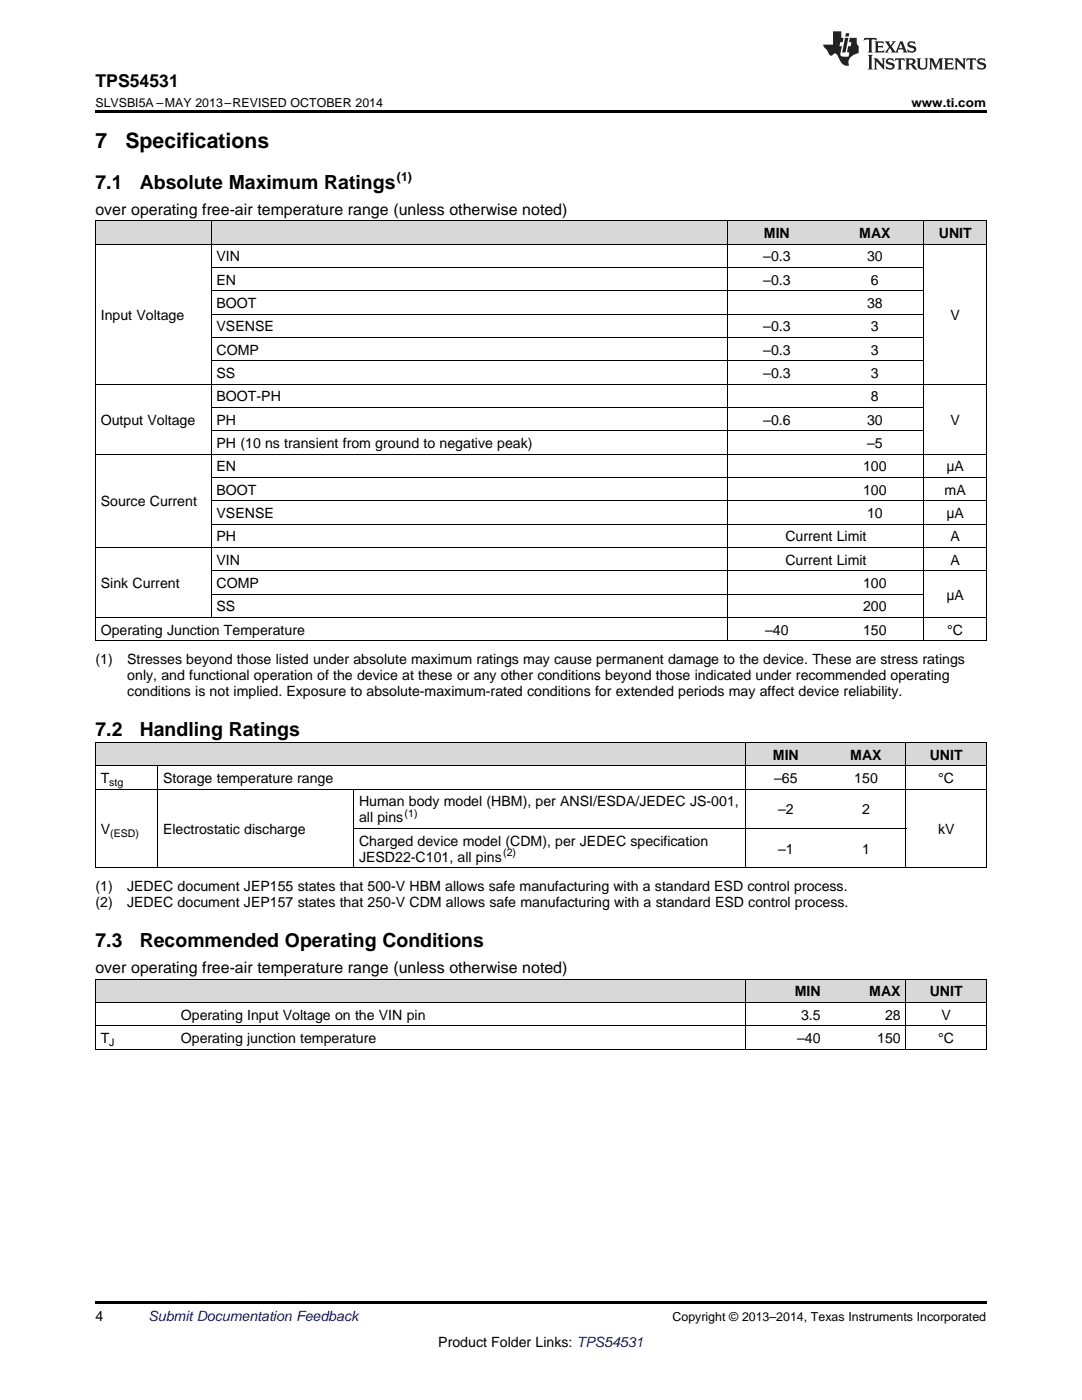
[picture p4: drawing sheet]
<svg xmlns="http://www.w3.org/2000/svg" width="216mm" height="279mm" viewBox="0 0 216 279" stroke-linecap="round" stroke-linejoin="round" font-family="sans-serif">
<defs><g id="words">
<g font-size="4.2">
<text x="19" y="29.6">7</text>
<text x="25" y="29.6">Specifications</text>
</g>
<g font-size="3.9">
<text x="19" y="37.7">7.1</text>
<text x="27.9" y="37.7">Absolute Maximum Ratings</text>
<text x="19" y="147">7.2</text>
<text x="27.9" y="147">Handling Ratings</text>
<text x="19" y="189.1">7.3</text>
<text x="27.9" y="189.1">Recommended Operating Conditions</text>
</g>
<text font-size="3.5" x="19" y="17.3">TPS54531</text>
<g font-size="3.2">
<text x="19" y="42.9">over operating free-air temperature range (unless otherwise noted)</text>
<text x="19" y="194.2">over operating free-air temperature range (unless otherwise noted)</text>
</g>
<g font-size="2.8">
<text x="152.4" y="47.5">MIN</text>
<text x="171.4" y="47.5">MAX</text>
<text x="187.3" y="47.5">UNIT</text>
<text x="43.2" y="52.2">VIN</text>
<text x="152.3" y="52.2">–0.3</text>
<text x="173" y="52.2">30</text>
<text x="43.2" y="56.8">EN</text>
<text x="152.3" y="56.8">–0.3</text>
<text x="173.8" y="56.8">6</text>
<text x="20.1" y="63.8">Input Voltage</text>
<text x="43.2" y="61.5">BOOT</text>
<text x="173" y="61.5">38</text>
<text x="189.7" y="63.8">V</text>
<text x="43.2" y="66.1">VSENSE</text>
<text x="43.2" y="70.8">COMP</text>
<text x="152.3" y="66.1">–0.3</text>
<text x="152.3" y="70.8">–0.3</text>
<text x="173.8" y="66.1">3</text>
<text x="173.8" y="70.8">3</text>
<text x="43.2" y="75.5">SS</text>
<text x="152.3" y="75.5">–0.3</text>
<text x="173.8" y="75.5">3</text>
<text x="43.2" y="80.1">BOOT-PH</text>
<text x="173.8" y="80.1">8</text>
<text x="20.1" y="84.8">Output Voltage</text>
<text x="43.2" y="84.8">PH</text>
<text x="43.2" y="89.4">PH (10 ns transient from ground to negative peak)</text>
<text x="152.3" y="84.8">–0.6</text>
<text x="173" y="84.8">30</text>
<text x="173" y="89.4">–5</text>
<text x="189.7" y="84.8">V</text>
<text x="43.2" y="94.1">EN</text>
<text x="172.2" y="94.1">100</text>
<text x="188.8" y="94.1">μA</text>
<text x="20.1" y="101.1">Source Current</text>
<text x="43.2" y="98.7">BOOT</text>
<text x="172.2" y="98.7">100</text>
<text x="188.5" y="98.7">mA</text>
<text x="43.2" y="103.4">VSENSE</text>
<text x="173" y="103.4">10</text>
<text x="188.8" y="103.4">μA</text>
<text x="43.2" y="108.1">PH</text>
<text x="43.2" y="112.7">VIN</text>
<text x="156.7" y="108.1">Current Limit</text>
<text x="156.7" y="112.7">Current Limit</text>
<text x="189.7" y="108.1">A</text>
<text x="189.7" y="112.7">A</text>
<text x="20.1" y="117.4">Sink Current</text>
<text x="43.2" y="117.4">COMP</text>
<text x="172.2" y="117.4">100</text>
<text x="188.8" y="119.7">μA</text>
<text x="43.2" y="122">SS</text>
<text x="172.2" y="122">200</text>
<text x="20.1" y="126.7">Operating Junction Temperature</text>
<text x="152.7" y="126.7">–40</text>
<text x="172.2" y="126.7">150</text>
<text x="189" y="126.7">°C</text>
<text x="19" y="132.5">(1)</text>
<text x="25.4" y="132.5">Stresses beyond those listed under absolute maximum ratings may cause permanent damage to the device. These are stress ratings</text>
<text x="25.4" y="135.7">only, and functional operation of the device at these or any other conditions beyond those indicated under recommended operating</text>
<text x="25.4" y="138.9">conditions is not implied. Exposure to absolute-maximum-rated conditions for extended periods may affect device reliability.</text>
<text x="154.2" y="151.6">MIN</text>
<text x="169.7" y="151.6">MAX</text>
<text x="185.5" y="151.6">UNIT</text>
<text x="20.1" y="156.3">T</text>
<text x="32.5" y="156.3">Storage temperature range</text>
<text x="71.6" y="160.9">Human body model (HBM), per ANSI/ESDA/JEDEC JS-001,</text>
<text x="154.5" y="156.3">–65</text>
<text x="170.5" y="156.3">150</text>
<text x="187.2" y="156.3">°C</text>
<text x="20.1" y="166.4">V</text>
<text x="32.5" y="166.4">Electrostatic discharge</text>
<text x="71.6" y="164.1">all pins</text>
<text x="155.3" y="162.5">–2</text>
<text x="172" y="162.5">2</text>
<text x="187.2" y="166.4">kV</text>
<text x="71.6" y="168.8">Charged device model (CDM), per JEDEC specification</text>
<text x="71.6" y="171.9">JESD22-C101, all pins</text>
<text x="155.3" y="170.4">–1</text>
<text x="172" y="170.4">1</text>
<text x="19" y="177.8">(1)</text>
<text x="25.4" y="177.8">JEDEC document JEP155 states that 500-V HBM allows safe manufacturing with a standard ESD control process.</text>
<text x="19" y="181">(2)</text>
<text x="25.4" y="181">JEDEC document JEP157 states that 250-V CDM allows safe manufacturing with a standard ESD control process.</text>
<text x="36.1" y="203.5">Operating Input Voltage on the VIN pin</text>
<text x="158.6" y="198.9">MIN</text>
<text x="159.8" y="203.5">3.5</text>
<text x="173.5" y="198.9">MAX</text>
<text x="176.6" y="203.5">28</text>
<text x="185.5" y="198.9">UNIT</text>
<text x="187.9" y="203.5">V</text>
<text x="20.1" y="208.2">T</text>
<text x="36.1" y="208.2">Operating junction temperature</text>
<text x="159.1" y="208.2">–40</text>
<text x="175" y="208.2">150</text>
<text x="187.2" y="208.2">°C</text>
<text x="19" y="263.6">4</text>
<text x="87.5" y="268.9">Product Folder Links: TPS54531</text>
</g>
<text font-size="2.8" fill="#0000c8" x="29.6" y="263.6">Submit Documentation Feedback</text>
<g font-size="2.5">
<text x="19" y="21.4">SLVSBI5A –MAY 2013–REVISED OCTOBER 2014</text>
<text x="181.9" y="21.4">www.ti.com</text>
<text x="79.2" y="36.2">(1)</text>
<text x="134.2" y="263.6">Copyright © 2013–2014, Texas Instruments Incorporated</text>
</g>
<g font-size="2.1">
<text x="21.8" y="156.8">stg</text>
<text x="22" y="167">(ESD)</text>
<text x="80.7" y="163">(1)</text>
<text x="100.4" y="170.8">(2)</text>
<text x="21.8" y="208.7">J</text>
</g>
</g></defs>
<g fill="#d8d8d8">
<path d="M19 195.5h16v4.6h-16z"/>
<path d="M35 195.5h113.8v4.6h-113.8z"/>
<path d="M148.8 195.5h16v4.6h-16z"/>
<path d="M164.8 195.5h16v4.6h-16z"/>
<path d="M180.8 195.5h16v4.6h-16z"/>
<path d="M19 148.2h12.5v4.7h-12.5z"/>
<path d="M31.5 148.2h39.1v4.7h-39.1z"/>
<path d="M70.6 148.2h78.2v4.7h-78.2z"/>
<path d="M148.8 148.2h16v4.7h-16z"/>
<path d="M164.8 148.2h16v4.7h-16z"/>
<path d="M180.8 148.2h16v4.7h-16z"/>
<path d="M19 44.1h23.2v4.7h-23.2z"/>
<path d="M42.2 44.1h103.1v4.7h-103.1z"/>
<path d="M145.3 44.1h19.5v4.7h-19.5z"/>
<path d="M164.8 44.1h19.6v4.7h-19.6z"/>
<path d="M184.4 44.1h12.4v4.7h-12.4z"/>
</g>
<path d="M19 22h177.8v.5h-177.8zM19 173.2h.2zM70.5 173.2h.1zM148.7 173.2h.1zM180.7 173.2h.1zM196.7 173.2h.1zM19 209.4h.2zM148.7 209.4h.1zM180.7 209.4h.1zM196.7 209.4h.1zM19 259.7h177.8v.5h-177.8z" fill="#000"/>
<g fill="none" stroke="#000" stroke-width=".2">
<path d="M19 48.7h177.8M19 44.1h177.8M19.1 44.1v83.9M42.1 44.1v79.2M42.2 58h142.2M42.2 53.4h142.2M145.2 44.1v83.9M184.3 44.1v83.9M196.8 44.1v83.9M19 76.7h177.8M42.2 72h142.2M42.2 67.4h142.2"/>
<path d="M42.2 62.7h142.2M19 90.6h177.8M42.2 100h154.6M42.2 95.3h154.6M42.2 86h142.2M42.2 81.3h142.2M19 109.3h177.8M42.2 118.6h142.2M42.2 113.9h154.6M42.2 104.6h154.6M19 127.9h177.8M19 123.2h177.8"/>
<path d="M19 148.2h177.8v25M19 157.5h177.8M19 152.8h177.8M19.1 148.2v25M31.4 152.9v20.3M70.5 157.5v15.7M148.8 148.2v25M180.8 148.2v25M19 173.2h177.8M70.6 165.3h110.2M19 195.4h177.8M19.1 195.4v14"/>
<path d="M148.8 195.4v14M180.8 195.4v14M196.8 195.4v14M19 209.4h177.8M19 204.7h177.8M19 200.1h177.8"/>
</g>
<g fill="#231f20">
<path d="M172.5 7.6l-.1 .5 .4-.2h.6v.1v2.1l-.2 .4h.9l-.2-.4v-2.1l.1-.1h.5l.5 .2-.2-.5zM174.5 8.3l.2 .3v1.5l-.2 .4h1.8l.2-.6a1.04 1.04 0 0 1-1.3 .2v-.7h.6l.3 .2v-.6l-.3 .2h-.6v-.6l.8-.1 .4 .3-.2-.5zM176.5 8.3l.9 1.1-.9 1.1h.8l-.2-.2 .4-.7 .5 .7-.2 .2h1.5l-.2-.2 .2-.4h.9l.1 .4-.2 .2h1l-.3-.3-.7-1.9h-.5l-.9 2-.8-1 .9-1h-.8l.1 .3-.4 .5-.3-.6 .1-.2zM179.7 8.6l.4 1h-.7zM181.3 8.4a.63 .63 0 0 0-.2 .7 .63 .63 0 0 0 .6 .4l.6 .2 .1 .2a.75 .75 0 0 1-.7 .4 .75 .75 0 0 1-.6-.5l.1 .7 .1-.1a1.11 1.11 0 0 0 1.5-.6 1.13 1.13 0 0 0-1.2-.8l-.1-.4a1.04 1.04 0 0 1 1.2 .2l-.2-.5-.2 .1-.4-.2zM173.2 10.9l.2 .4v2.2l-.2 .4h1l-.3-.4v-2.2l.3-.4zM174.3 11.6l.3 .4v1.5l-.3 .4h.8l-.2-.4v-1.3l1.5 1.7v-1.9l.2-.4h-.7l.2 .4v.9l-1.1-1.3zM177 11.8a.62 .62 0 0 0-.2 .7 .62 .62 0 0 0 .6 .4l.6 .1 .1 .3a.76 .76 0 0 1-.7 .3 .76 .76 0 0 1-.7-.4l.2 .7 .1-.1a1.11 1.11 0 0 0 1.5-.6 1.13 1.13 0 0 0-1.2-.8l-.1-.4a1.04 1.04 0 0 1 1.2 .2l-.2-.6-.2 .1-.5-.1zM178.7 11.6l-.2 .6a.61 .61 0 0 1 .8-.3v1.6l-.2 .4h.9l-.2-.4v-1.6a.63 .63 0 0 1 .7 .3l-.1-.6zM180.6 11.6l.3 .4v1.5l-.3 .4h1l-.2-.2-.1-.8 .6 .2a.76 .76 0 0 0 1.2 .7l-1-1a.58 .58 0 0 0 .6-.5 .58 .58 0 0 0-.5-.6zM181.4 11.9h.1a.45 .45 0 0 1 .5 .1 .45 .45 0 0 1 .1 .5l-.8 .2zM182.9 11.6l.2 .2a2.17 2.17 0 0 0 .3 1.9 .99 .99 0 0 0 1.6-.6v-1.1l.2-.4h-.7l.2 .2a1.92 1.92 0 0 1-.2 1.8 .6 .6 0 0 1-.9-.5v-1.1l.2-.4zM185.4 11.6l.2 .4v1.5l-.2 .4h.7l-.2-.4v-1.4l.8 1.8 .8-1.8v1.4l-.2 .4h.9l-.2-.4v-1.5l.2-.4h-.8l-.6 1.5-.6-1.5zM188.4 11.6l.2 .4v1.5l-.2 .4h1.8l.1-.6a1.04 1.04 0 0 1-1.2 .1v-.6h.5l.4 .2v-.6l-.4 .2h-.5v-.7h.8l.3 .3-.1-.6zM190.5 11.6l.2 .4v1.5l-.2 .4h.7l-.2-.4v-1.3l1.5 1.7v-1.9l.2-.4h-.7l.2 .4v.9l-1.1-1.3zM192.9 11.6l-.1 .6a.61 .61 0 0 1 .7-.3l.1 1.6-.3 .4h1l-.3-.4 .1-1.6a.63 .63 0 0 1 .7 .3l-.1-.6zM195.2 11.8a.62 .62 0 0 0-.2 .7 .62 .62 0 0 0 .6 .4l.6 .1 .1 .3a.76 .76 0 0 1-.7 .3 .76 .76 0 0 1-.6-.4l.1 .7 .1-.1a1.11 1.11 0 0 0 1.6-.6 1.13 1.13 0 0 0-1.3-.8l-.1-.4a1.04 1.04 0 0 1 1.2 .2l-.1-.6-.2 .1-.5-.1z"/>
<path d="M166.2 6.3v2.6h-1.9v.4l.8 .9a.91 .91 0 0 0 1 .8 .56 .56 0 0 1 .5-.3 .56 .56 0 0 1 .5 .3l.4 .8a1.53 1.53 0 0 0 1.9 1.2 1.54 1.54 0 0 1 1-2.1l.9-.3v-1.4a1.52 1.52 0 0 1-.4-1.6h-1.3l-.2 .8h.5l-.2 .8h-.5l-.1 1v.2l.4 .1-.2 .8a1.93 1.93 0 0 1-1.6-.3l.3-1.8h-.5l.2-.8h.4l.2-.8h-.4v-1.3zM168.6 7.6l-.6 2.9h.7l.6-2.9zM168.8 6.6l-.1 .7h.6l.2-.7z"/>
</g>
<use href="#words"/>
</svg>
